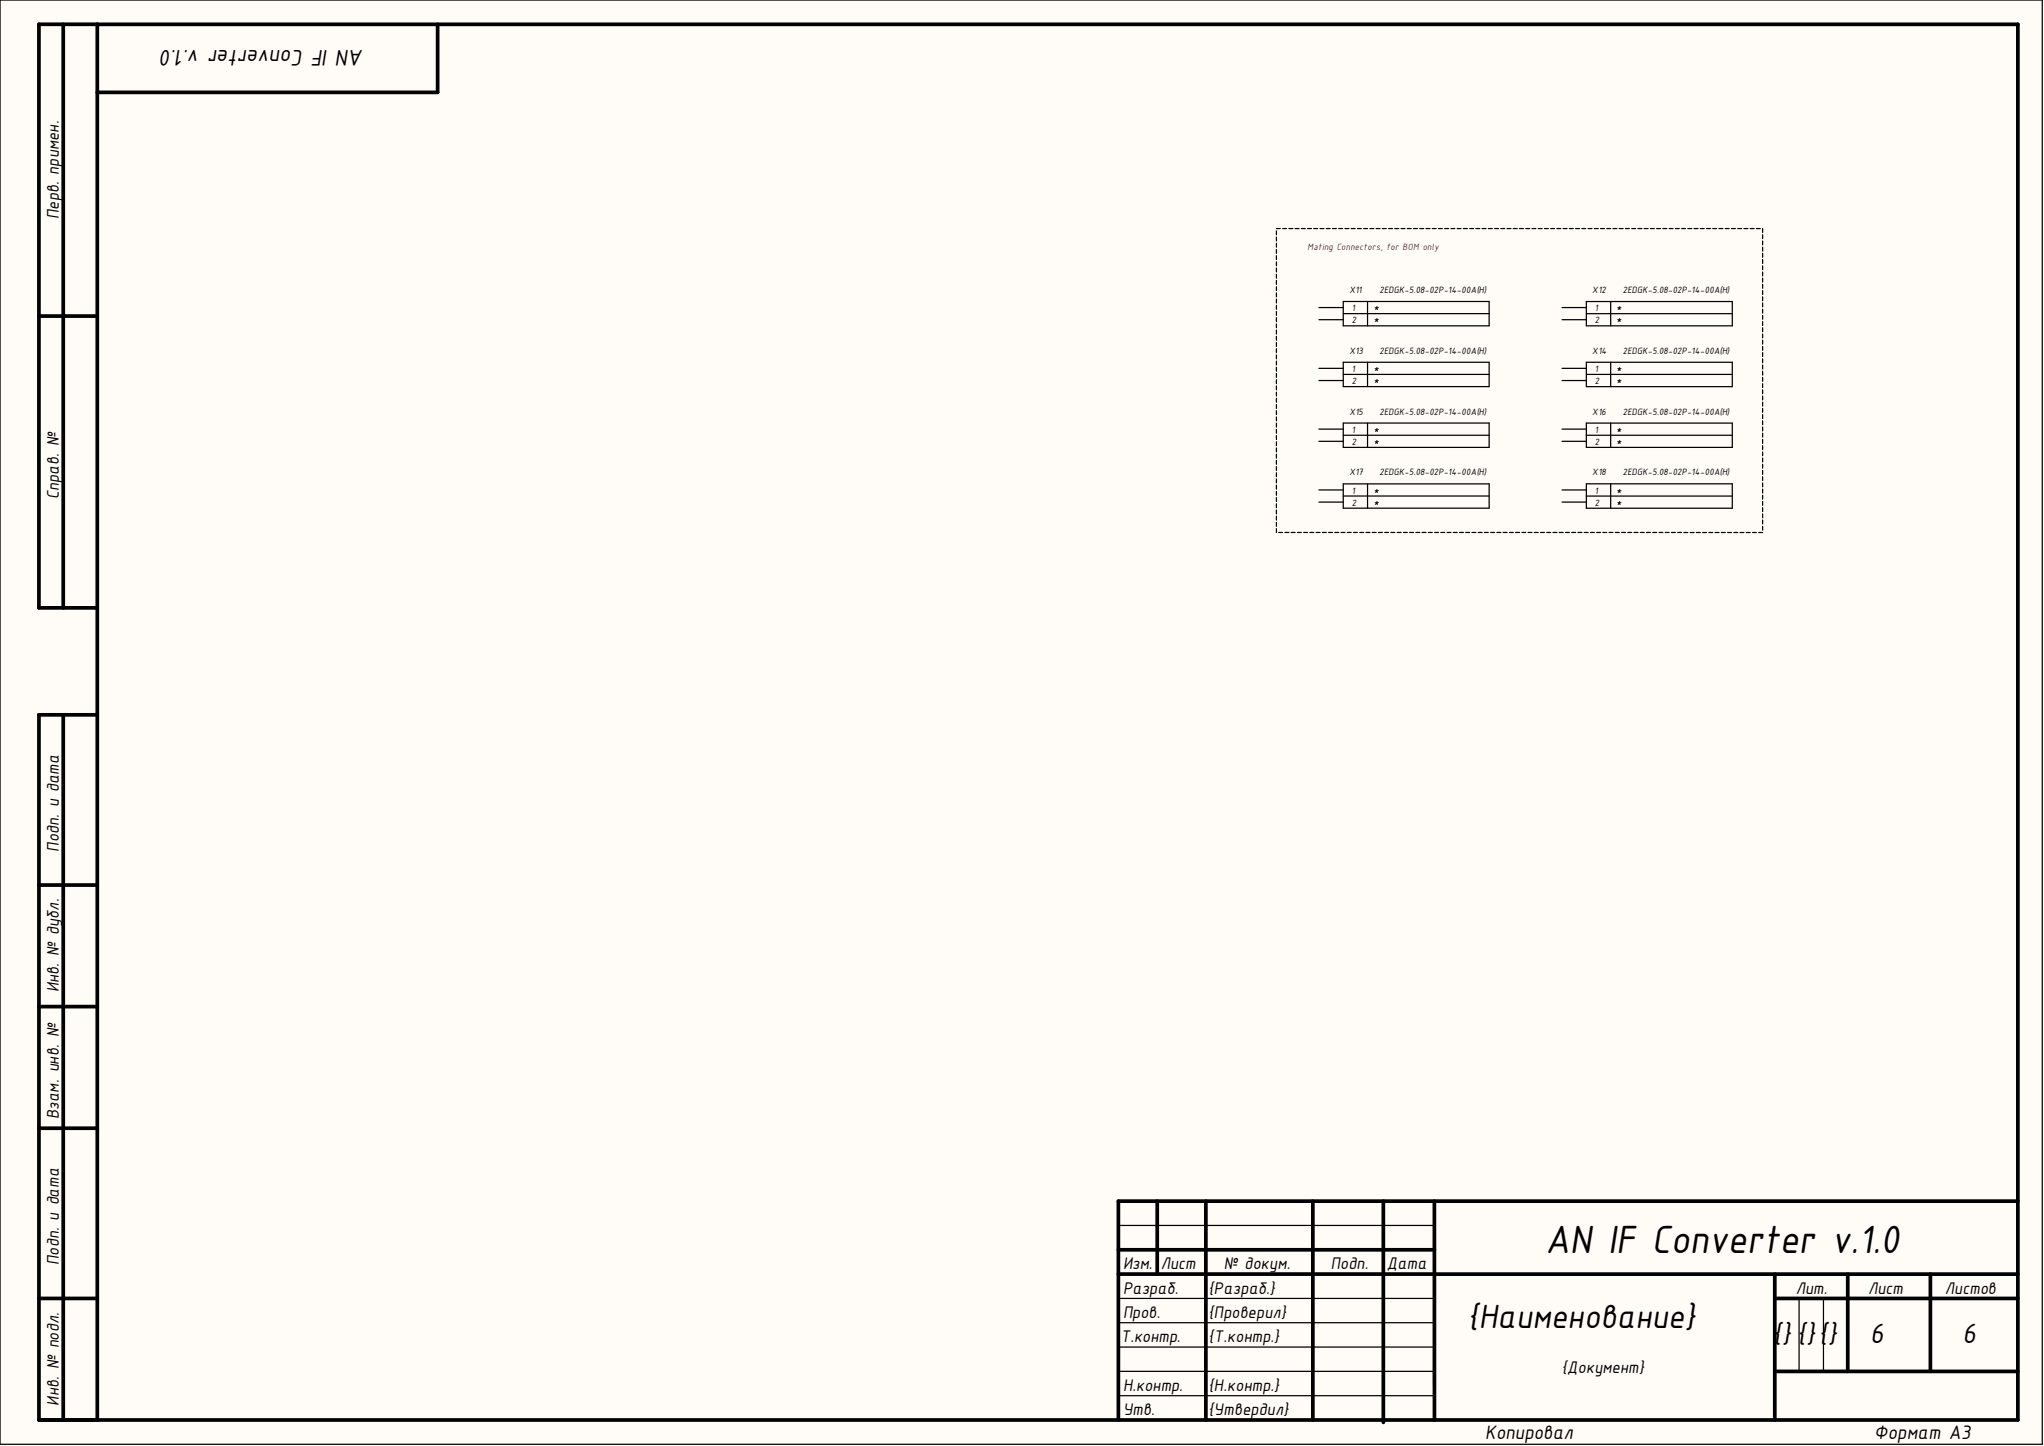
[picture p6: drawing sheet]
<svg xmlns="http://www.w3.org/2000/svg" width="420mm" height="297mm" viewBox="0 0 420 297" stroke-linecap="round" stroke-linejoin="round" font-family="sans-serif">
<defs><g id="words">
<text font-size="8.8" x="317.4" y="257.4">AN IF Converter v.1.0</text>
<text font-size="7.5" x="301.3" y="272.8">{Наименование}</text>
<g font-size="6.2">
<text x="364" y="275.9">{} {}{}</text>
<text x="384.1" y="275.9">6</text>
<text x="403" y="275.9">6</text>
</g>
<text font-size="5.1" x="74.7" y="10.2" transform="rotate(-180 74.7 10.2)">AN IF Converter v.1.0</text>
<g font-size="4.4">
<text x="305.1" y="295.6">Копировал</text>
<text x="385" y="295.6">Формат А3</text>
</g>
<g font-size="3.8">
<text x="12.1" y="45" transform="rotate(-90 12.1 45)">Перв. примен.</text>
<text x="12.1" y="102.5" transform="rotate(-90 12.1 102.5)">Справ. №</text>
<text x="12.1" y="175" transform="rotate(-90 12.1 175)">Подп. и дата</text>
<text x="12.1" y="203.8" transform="rotate(-90 12.1 203.8)">Инв. № дубл.</text>
<text x="12.1" y="229.9" transform="rotate(-90 12.1 229.9)">Взам. инв. №</text>
<text x="12.1" y="259.9" transform="rotate(-90 12.1 259.9)">Подп. и дата</text>
<text x="230.7" y="260.7">Изм.</text>
<text x="238.4" y="260.7">Лист</text>
<text x="251.4" y="260.7">№ докум.</text>
<text x="273.3" y="260.7">Подп.</text>
<text x="284.8" y="260.7">Дата</text>
<text x="230.7" y="265.7">Разраб.</text>
<text x="248.2" y="265.7">{Разраб.}</text>
<text x="368.8" y="265.7">Лит.</text>
<text x="383.7" y="265.7">Лист</text>
<text x="399.4" y="265.7">Листов</text>
<text x="230.2" y="275.7">Т.контр.</text>
<text x="230.7" y="270.7">Пров.</text>
<text x="248.2" y="270.7">{Проверил}</text>
<text x="248.2" y="275.7">{Т.контр.}</text>
<text x="230.7" y="285.8">Н.контр.</text>
<text x="248.2" y="285.8">{Н.контр.}</text>
<text x="320.7" y="282.1">{Документ}</text>
<text x="12.1" y="288.7" transform="rotate(-90 12.1 288.7)">Инв. № подл.</text>
<text x="230.7" y="290.8">Утв.</text>
<text x="248.2" y="290.8">{Утвердил}</text>
</g>
<text font-size="2.1" fill="#f00" x="268.5" y="51.4">Mating Connectors, for BOM only</text>
<g font-size="2.1">
<text x="277.2" y="60.1">X11</text>
<text x="277.7" y="63.9">1</text>
<text x="282.1" y="63.9">*</text>
<text x="283.3" y="60.1">2EDGK-5.08-02P-14-00A(H)</text>
<text x="327" y="60.1">X12</text>
<text x="327.5" y="63.9">1</text>
<text x="332" y="63.9">*</text>
<text x="333.3" y="60.1">2EDGK-5.08-02P-14-00A(H)</text>
<text x="277.7" y="66.4">2</text>
<text x="282.1" y="66.4">*</text>
<text x="327.5" y="66.4">2</text>
<text x="332" y="66.4">*</text>
<text x="277.2" y="72.6">X13</text>
<text x="277.7" y="76.4">1</text>
<text x="282.1" y="76.4">*</text>
<text x="283.3" y="72.6">2EDGK-5.08-02P-14-00A(H)</text>
<text x="327" y="72.6">X14</text>
<text x="327.5" y="76.4">1</text>
<text x="332" y="76.4">*</text>
<text x="333.3" y="72.6">2EDGK-5.08-02P-14-00A(H)</text>
<text x="277.7" y="78.9">2</text>
<text x="282.1" y="78.9">*</text>
<text x="327.5" y="78.9">2</text>
<text x="332" y="78.9">*</text>
<text x="277.2" y="85.2">X15</text>
<text x="277.7" y="88.9">1</text>
<text x="282.1" y="88.9">*</text>
<text x="283.3" y="85.2">2EDGK-5.08-02P-14-00A(H)</text>
<text x="327" y="85.2">X16</text>
<text x="327.5" y="88.9">1</text>
<text x="332" y="88.9">*</text>
<text x="333.3" y="85.2">2EDGK-5.08-02P-14-00A(H)</text>
<text x="277.7" y="91.4">2</text>
<text x="282.1" y="91.3">*</text>
<text x="327.5" y="91.4">2</text>
<text x="332" y="91.3">*</text>
<text x="277.2" y="97.6">X17</text>
<text x="277.7" y="101.4">1</text>
<text x="282.1" y="101.4">*</text>
<text x="283.3" y="97.6">2EDGK-5.08-02P-14-00A(H)</text>
<text x="327" y="97.6">X18</text>
<text x="327.5" y="101.4">1</text>
<text x="332" y="101.4">*</text>
<text x="333.3" y="97.6">2EDGK-5.08-02P-14-00A(H)</text>
<text x="277.7" y="103.9">2</text>
<text x="282.1" y="103.9">*</text>
<text x="327.5" y="103.9">2</text>
<text x="332" y="103.9">*</text>
</g>
</g></defs>
<g fill="#fffcf8">
<path d="M0 0h419.4v296.7h-419.4z" fill-rule="evenodd"/>
<path d="M0 0h419.4v296.7h-419.4z" fill-rule="evenodd"/>
</g>
<g fill="none" stroke="#000" stroke-width=".76">
<path d="M13 5v119.9M20 5v286.7M89.9 5v14h-69.9M8 64.9h12M20 124.9h-12v-119.9h406.4v286.7h-406.4v-144.9h12M13 146.8v144.9M8 181.8h12M8 206.8h12M8 231.8h12M229.7 256.7h64.9M237.7 246.7v15M247.7 246.7v45"/>
<path d="M269.6 246.7v45M284.1 246.7v45.5M294.6 246.7v45M414.4 246.7h-184.7v45M8 266.7h12M229.7 261.7h184.7M364.5 261.7v30M364.5 266.7h49.9M379.5 261.7v20M396.5 261.7v20M364.5 281.7h49.9"/>
</g>
<g fill="none" stroke="#000" stroke-width=".25">
<path d="M0 0h419.4v296.7h-419.4zM262.2 47h.7M262.2 47.4v.8M262.2 48.7v.8M262.2 50v.8M262.2 51.3v.7M262.2 52.5v.8M262.2 53.8v.8M262.2 55.1v.8M262.2 56.3v.8M262.2 57.6v.8M262.2 58.9v.8"/>
<path d="M263.4 47h.8M264.7 47h.8M266 47h.8M267.3 47h.8M268.5 47h.9M269.8 47h.8M271.1 47h.8M272.4 47h.8M273.7 47h.8M275 47h.8M276.2 47h.8M277.5 47h.8"/>
<path d="M278.8 47h.8M280.1 47h.8M281.4 47h.8M282.6 47h.8M283.9 47h.8M285.2 47h.8M286.5 47h.8M287.8 47h.8M289 47h.8M290.3 47h.8M291.6 47h.8M292.9 47h.8"/>
<path d="M294.2 47h.8M295.4 47h.8M296.7 47h.8M298 47h.8M299.3 47h.8M300.6 47h.8M301.8 47h.8M303.1 47h.8M304.4 47h.8M305.7 47h.8M307 47h.8M308.2 47h.8"/>
<path d="M309.5 47h.8M310.8 47h.8M312.1 47h.8M313.4 47h.8M314.6 47h.8M315.9 47h.8M317.2 47h.8M318.5 47h.8M319.8 47h.8M321 47h.8M322.3 47h.8M323.6 47h.8"/>
<path d="M324.9 47h.8M326.2 47h.8M327.4 47h.9M328.7 47h.8M330 47h.8M331.3 47h.8M332.6 47h.8M333.9 47h.7M335.1 47h.8M336.4 47h.8M337.7 47h.8M339 47h.8"/>
<path d="M340.2 47h.9M341.5 47h.8M342.8 47h.8M344.1 47h.8M345.4 47h.8M346.7 47h.8M347.9 47h.8M349.2 47h.8M350.5 47h.8M351.8 47h.8M353.1 47h.8M354.3 47h.8"/>
<path d="M355.6 47h.8M356.9 47h.8M358.2 47h.8M359.5 47h.8M360.7 47h.8M362 47v.8M362 48.2v.8M362 49.5v.8M362 50.8v.8M362 52v.9M362 53.3v.8M362 54.6v.8"/>
<path d="M362 55.9v.8M362 57.1v.8M362 58.4v.8M362 59.7v.8M262.2 60.2v.8M262.2 61.4v.8M262.2 62.7v.8M262.2 64v.8M262.2 65.3v.8M262.2 66.5v.8M262.2 67.8v.8M262.2 69.1v.8"/>
<path d="M262.2 70.4v.8M262.2 71.6v.8M262.2 72.9v.8M262.2 74.2v.8M262.2 75.5v.8M262.2 76.7v.8M262.2 78v.8M262.2 79.3v.8M270.9 63.2h5M270.9 65.7h5M270.9 75.7h5M270.9 78.2h5"/>
<path d="M275.9 61.9h29.9v5h-29.9zM275.9 64.4h29.9M275.9 74.4h29.9v5h-29.9zM275.9 76.9h29.9M280.9 61.9v5M280.9 74.4v5M320.8 63.2h5M320.8 65.7h5M320.8 75.7h5M320.8 78.2h5M325.8 61.9h30v5h-30zM325.8 64.4h30"/>
<path d="M325.8 74.4h30v5h-30zM325.8 76.9h30M330.8 61.9v5M330.8 74.4v5M362 61v.8M362 62.2v.8M362 63.5v.8M362 64.8v.8M362 66.1v.8M362 67.3v.8M362 68.6v.8M362 69.9v.8"/>
<path d="M362 71.2v.8M362 72.4v.8M362 73.7v.8M362 75v.8M362 76.3v.8M362 77.5v.8M362 78.8v.8M262.2 80.6v.8M262.2 81.8v.8M262.2 83.1v.8M262.2 84.4v.8M262.2 85.7v.7"/>
<path d="M262.2 86.9v.8M262.2 88.2v.8M262.2 89.5v.8M262.2 90.8v.7M262.2 92v.8M262.2 93.3v.8M262.2 94.6v.8M262.2 95.8v.8M262.2 97.1v.8M262.2 98.4v.8M262.2 99.7v.8M270.9 88.2h5"/>
<path d="M270.9 90.7h5M275.9 89.4h29.9M275.9 86.9h29.9v5h-29.9zM275.9 99.4h29.9v5h-29.9zM280.9 86.9v5M280.9 99.4v5M320.8 88.2h5M320.8 90.7h5M325.8 86.9v5h30v-5h-30M325.8 99.4h30v5h-30zM325.8 89.4h30M330.8 86.9v5"/>
<path d="M330.8 99.4v5M362 80.1v.8M362 81.4v.8M362 82.6v.8M362 83.9v.8M362 85.2v.8M362 86.4v.9M362 87.7v.8M362 89v.8M362 90.3v.8M362 91.5v.8M362 92.8v.8"/>
<path d="M362 94.1v.8M362 95.4v.8M362 96.6v.8M362 97.9v.8M362 99.2v.8M262.2 100.9v.8M262.2 102.2v.8M262.2 103.5v.8M262.2 104.8v.8M262.2 106v.8M262.2 107.3v.8M262.2 108.6v.8"/>
<path d="M262.6 109.4h.8M263.9 109.4h.8M265.2 109.4h.8M266.5 109.4h.8M267.8 109.4h.7M269 109.4h.8M270.3 109.4h.8M270.9 100.6h5M270.9 103.1h5M271.6 109.4h.8M272.9 109.4h.8M274.2 109.4h.8"/>
<path d="M275.4 109.4h.8M275.9 101.9h29.9M276.7 109.4h.8M278 109.4h.8M279.3 109.4h.8M280.6 109.4h.8M281.8 109.4h.8M283.1 109.4h.8M284.4 109.4h.8M285.7 109.4h.8M287 109.4h.8M288.2 109.4h.8"/>
<path d="M289.5 109.4h.8M290.8 109.4h.8M292.1 109.4h.8M293.4 109.4h.8M294.6 109.4h.8M295.9 109.4h.8M297.2 109.4h.8M298.5 109.4h.8M299.8 109.4h.8M301 109.4h.8M302.3 109.4h.8M303.6 109.4h.8"/>
<path d="M304.9 109.4h.8M306.2 109.4h.8M307.4 109.4h.8M308.7 109.4h.8M310 109.4h.8M311.3 109.4h.8M312.6 109.4h.8M313.8 109.4h.8M315.1 109.4h.8M316.4 109.4h.8M317.7 109.4h.8M319 109.4h.8"/>
<path d="M320.2 109.4h.8M320.8 100.6h5M320.8 103.1h5M321.5 109.4h.8M322.8 109.4h.8M324.1 109.4h.8M325.4 109.4h.8M325.8 101.9h30M326.6 109.4h.8M327.9 109.4h.8M329.2 109.4h.8M330.5 109.4h.8"/>
<path d="M331.8 109.4h.8M333 109.4h.9M334.3 109.4h.8M335.6 109.4h.8M336.9 109.4h.8M338.2 109.4h.8M339.5 109.4h.7M340.7 109.4h.8M342 109.4h.8M343.3 109.4h.8M344.6 109.4h.8M345.8 109.4h.9"/>
<path d="M347.1 109.4h.8M348.4 109.4h.8M349.7 109.4h.8M351 109.4h.8M352.3 109.4h.8M353.5 109.4h.8M354.8 109.4h.8M356.1 109.4h.8M357.4 109.4h.8M358.7 109.4h.8M359.9 109.4h.8M361.2 109.4h.8"/>
<path d="M362 100.5v.8M362 101.7v.8M362 103v.8M362 104.3v.8M362 105.6v.8M362 106.8v.8M362 108.1v.8M229.7 251.7h64.9M229.7 276.7h64.9M229.7 271.7h64.9M229.7 266.7h64.9M369.5 266.7v15"/>
<path d="M374.5 266.7v15M229.7 286.7h64.9M229.7 281.7h64.9"/>
</g>
<use href="#words"/>
</svg>
